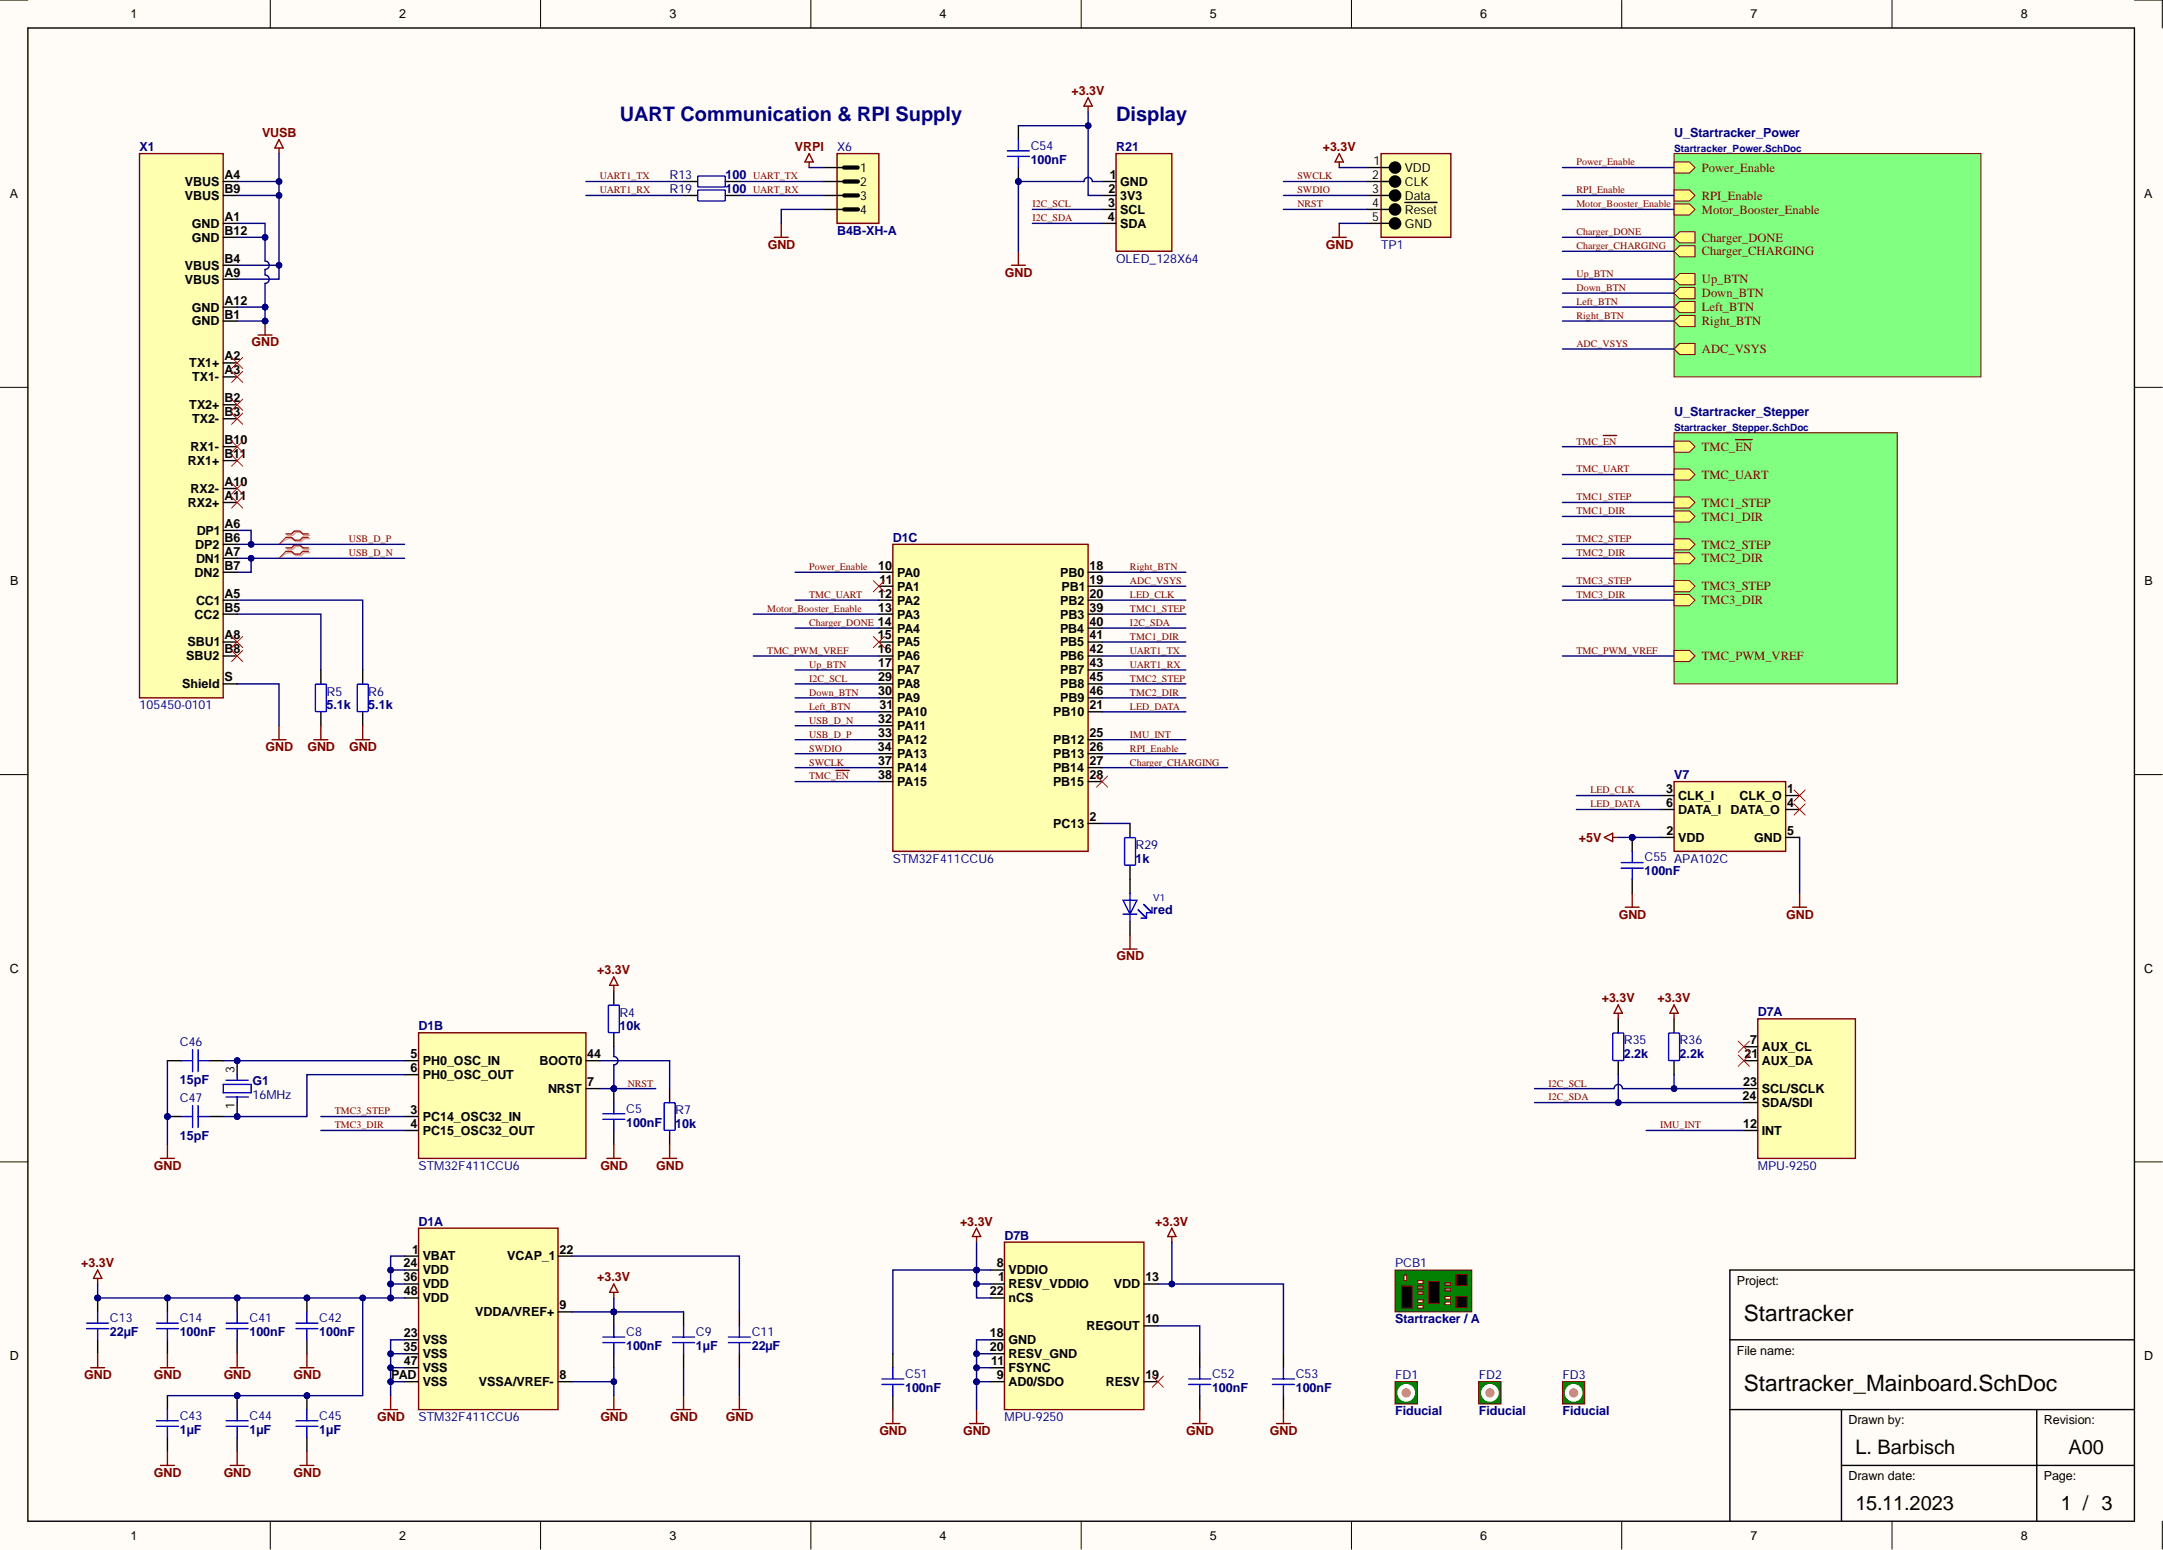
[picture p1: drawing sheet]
<svg xmlns="http://www.w3.org/2000/svg" width="393mm" height="282mm" viewBox="0 0 393 282" stroke-linecap="round" stroke-linejoin="round" font-family="sans-serif">
<defs><g id="words">
<g font-size="4.1">
<text x="317.1" y="240.3">Startracker</text>
<text x="317.1" y="253">Startracker_Mainboard.SchDoc</text>
</g>
<g font-size="3.6" fill="#000080">
<text x="112.7" y="22.1">UART Communication &amp; RPI Supply</text>
<text x="203" y="22.1">Display</text>
</g>
<g font-size="3.6">
<text x="337.4" y="264.5">L. Barbisch</text>
<text x="376.1" y="264.5">A00</text>
<text x="337.4" y="274.6">15.11.2023</text>
<text x="374.8" y="274.6">1 / 3</text>
</g>
<g font-size="2.3">
<text x="23.7" y="3.4">1</text>
<text x="72.6" y="3.4">2</text>
<text x="121.7" y="3.4">3</text>
<text x="170.9" y="3.4">4</text>
<text x="220" y="3.4">5</text>
<text x="269.2" y="3.4">6</text>
<text x="318.3" y="3.4">7</text>
<text x="367.5" y="3.4">8</text>
<text x="33.6" y="33.8">VBUS</text>
<text x="40.8" y="32.5">A4</text>
<text x="40.8" y="35.1">B9</text>
<text x="201.6" y="35.1">2</text>
<text x="201.8" y="32.5">1</text>
<text x="203.7" y="33.8">GND</text>
<text x="1.8" y="36">A</text>
<text x="33.6" y="36.3">VBUS</text>
<text x="34.9" y="41.4">GND</text>
<text x="40.8" y="40.2">A1</text>
<text x="201.5" y="40.2">4</text>
<text x="201.5" y="37.6">3</text>
<text x="203.7" y="36.3">3V3</text>
<text x="203.7" y="38.9">SCL</text>
<text x="203.7" y="41.4">SDA</text>
<text x="389.9" y="36">A</text>
<text x="34.9" y="44">GND</text>
<text x="40.8" y="42.7">B12</text>
<text x="40.8" y="47.8">B4</text>
<text x="33.6" y="51.6">VBUS</text>
<text x="33.6" y="49">VBUS</text>
<text x="40.8" y="50.3">A9</text>
<text x="34.9" y="56.7">GND</text>
<text x="34.9" y="59.2">GND</text>
<text x="40.8" y="55.4">A12</text>
<text x="40.8" y="57.9">B1</text>
<text x="40.8" y="65.5">A2</text>
<text x="34.4" y="66.8">TX1+</text>
<text x="34.9" y="69.3">TX1-</text>
<text x="40.8" y="68.1">A3</text>
<text x="34.4" y="74.4">TX2+</text>
<text x="34.9" y="77">TX2-</text>
<text x="40.8" y="73.1">B2</text>
<text x="40.8" y="75.7">B3</text>
<text x="34.7" y="82">RX1-</text>
<text x="40.8" y="80.8">B10</text>
<text x="40.8" y="83.3">B11</text>
<text x="34.2" y="84.6">RX1+</text>
<text x="34.7" y="89.6">RX2-</text>
<text x="40.8" y="88.4">A10</text>
<text x="34.2" y="92.2">RX2+</text>
<text x="40.8" y="96">A6</text>
<text x="40.8" y="90.9">A11</text>
<text x="35.5" y="99.8">DP2</text>
<text x="35.8" y="97.3">DP1</text>
<text x="40.8" y="101.1">A7</text>
<text x="40.8" y="98.5">B6</text>
<text x="1.9" y="106.4">B</text>
<text x="35.4" y="104.9">DN2</text>
<text x="35.6" y="102.3">DN1</text>
<text x="40.8" y="103.6">B7</text>
<text x="159.7" y="103.6">10</text>
<text x="160" y="106.1">11</text>
<text x="163.1" y="104.9">PA0</text>
<text x="163.1" y="107.4">PA1</text>
<text x="192.8" y="104.9">PB0</text>
<text x="193.1" y="107.4">PB1</text>
<text x="198.1" y="103.6">18</text>
<text x="198.1" y="106.1">19</text>
<text x="390" y="106.4">B</text>
<text x="35.4" y="112.5">CC2</text>
<text x="35.6" y="109.9">CC1</text>
<text x="40.8" y="108.7">A5</text>
<text x="40.8" y="111.2">B5</text>
<text x="159.6" y="113.8">14</text>
<text x="159.7" y="108.7">12</text>
<text x="159.7" y="111.2">13</text>
<text x="163.1" y="109.9">PA2</text>
<text x="163.1" y="112.5">PA3</text>
<text x="192.8" y="109.9">PB2</text>
<text x="192.8" y="112.5">PB3</text>
<text x="198.1" y="108.7">20</text>
<text x="198.1" y="111.2">39</text>
<text x="198.1" y="113.8">40</text>
<text x="34.1" y="117.6">SBU1</text>
<text x="40.8" y="116.3">A8</text>
<text x="40.8" y="118.8">B8</text>
<text x="159.7" y="116.3">15</text>
<text x="159.7" y="118.8">16</text>
<text x="163.1" y="115">PA4</text>
<text x="163.1" y="117.6">PA5</text>
<text x="192.8" y="115">PB4</text>
<text x="192.8" y="117.6">PB5</text>
<text x="198.1" y="116.3">41</text>
<text x="198.1" y="118.8">42</text>
<text x="33.1" y="125.2">Shield</text>
<text x="33.9" y="120.1">SBU2</text>
<text x="40.8" y="123.9">S</text>
<text x="159.7" y="121.4">17</text>
<text x="159.7" y="123.9">29</text>
<text x="163.1" y="120.1">PA6</text>
<text x="163.1" y="122.6">PA7</text>
<text x="163.1" y="125.2">PA8</text>
<text x="192.8" y="120.1">PB6</text>
<text x="192.8" y="122.6">PB7</text>
<text x="192.8" y="125.2">PB8</text>
<text x="198.1" y="121.4">43</text>
<text x="198.1" y="123.9">45</text>
<text x="159.7" y="126.4">30</text>
<text x="159.7" y="131.5">32</text>
<text x="160" y="129">31</text>
<text x="163.1" y="127.7">PA9</text>
<text x="163.1" y="130.2">PA10</text>
<text x="191.5" y="130.2">PB10</text>
<text x="192.8" y="127.7">PB9</text>
<text x="198.1" y="129">21</text>
<text x="198.1" y="126.4">46</text>
<text x="159.6" y="136.6">34</text>
<text x="159.7" y="134.1">33</text>
<text x="163.1" y="132.8">PA11</text>
<text x="163.1" y="135.3">PA12</text>
<text x="163.1" y="137.9">PA13</text>
<text x="191.5" y="135.3">PB12</text>
<text x="191.5" y="137.9">PB13</text>
<text x="198.1" y="134.1">25</text>
<text x="198.1" y="136.6">26</text>
<text x="159.7" y="139.1">37</text>
<text x="159.7" y="141.7">38</text>
<text x="163.1" y="140.4">PA14</text>
<text x="163.1" y="142.9">PA15</text>
<text x="191.5" y="140.4">PB14</text>
<text x="191.5" y="142.9">PB15</text>
<text x="198.1" y="139.1">27</text>
<text x="198.1" y="141.7">28</text>
<text x="198.1" y="149.3">2</text>
<text x="303" y="144.2">3</text>
<text x="303" y="146.7">6</text>
<text x="305.2" y="145.5">CLK_I</text>
<text x="305.2" y="148">DATA_I</text>
<text x="314.7" y="148">DATA_O</text>
<text x="316.4" y="145.5">CLK_O</text>
<text x="325" y="144.2">1</text>
<text x="325" y="146.7">4</text>
<text x="191.5" y="150.6">PC13</text>
<text x="303" y="151.8">2</text>
<text x="305.2" y="153.1">VDD</text>
<text x="319" y="153.1">GND</text>
<text x="325" y="151.8">5</text>
<text x="1.8" y="176.9">C</text>
<text x="389.9" y="176.9">C</text>
<text x="318.3" y="189.9">7</text>
<text x="320.4" y="191.2">AUX_CL</text>
<text x="74.7" y="192.4">5</text>
<text x="74.7" y="195">6</text>
<text x="76.9" y="193.7">PH0_OSC_IN</text>
<text x="76.9" y="196.2">PH0_OSC_OUT</text>
<text x="98.1" y="193.7">BOOT0</text>
<text x="106.8" y="197.5">7</text>
<text x="106.8" y="192.4">44</text>
<text x="317" y="197.5">23</text>
<text x="317.2" y="192.4">21</text>
<text x="320.4" y="193.7">AUX_DA</text>
<text x="74.7" y="202.6">3</text>
<text x="76.9" y="203.8">PC14_OSC32_IN</text>
<text x="99.7" y="198.8">NRST</text>
<text x="316.9" y="200">24</text>
<text x="320.4" y="198.8">SCL/SCLK</text>
<text x="320.4" y="201.3">SDA/SDI</text>
<text x="74.6" y="205.1">4</text>
<text x="76.9" y="206.4">PC15_OSC32_OUT</text>
<text x="317" y="205.1">12</text>
<text x="320.4" y="206.4">INT</text>
<text x="75" y="228">1</text>
<text x="101.7" y="228">22</text>
<text x="73.4" y="230.5">24</text>
<text x="73.4" y="233">36</text>
<text x="76.9" y="229.2">VBAT</text>
<text x="76.9" y="231.8">VDD</text>
<text x="92.3" y="229.2">VCAP_1</text>
<text x="181.3" y="230.5">8</text>
<text x="181.5" y="233">1</text>
<text x="183.4" y="231.8">VDDIO</text>
<text x="208.3" y="233">13</text>
<text x="315.8" y="233.7">Project:</text>
<text x="73.4" y="235.6">48</text>
<text x="76.9" y="234.3">VDD</text>
<text x="76.9" y="236.8">VDD</text>
<text x="86.4" y="239.4">VDDA/VREF+</text>
<text x="101.7" y="238.1">9</text>
<text x="180" y="235.6">22</text>
<text x="183.4" y="234.3">RESV_VDDIO</text>
<text x="183.4" y="236.8">nCS</text>
<text x="202.6" y="234.3">VDD</text>
<text x="73.4" y="245.7">35</text>
<text x="73.4" y="243.2">23</text>
<text x="76.9" y="244.5">VSS</text>
<text x="180" y="243.2">18</text>
<text x="180" y="245.7">20</text>
<text x="183.4" y="244.5">GND</text>
<text x="197.6" y="241.9">REGOUT</text>
<text x="208.3" y="240.6">10</text>
<text x="1.8" y="247.3">D</text>
<text x="71.2" y="250.8">PAD</text>
<text x="73.4" y="248.3">47</text>
<text x="76.9" y="247">VSS</text>
<text x="76.9" y="249.5">VSS</text>
<text x="101.7" y="250.8">8</text>
<text x="180.2" y="248.3">11</text>
<text x="181.3" y="250.8">9</text>
<text x="183.4" y="249.5">FSYNC</text>
<text x="183.4" y="247">RESV_GND</text>
<text x="208.3" y="250.8">19</text>
<text x="315.8" y="246.4">File name:</text>
<text x="389.9" y="247.3">D</text>
<text x="76.9" y="252.1">VSS</text>
<text x="87.1" y="252.1">VSSA/VREF-</text>
<text x="183.4" y="252.1">AD0/SDO</text>
<text x="201.1" y="252.1">RESV</text>
<text x="336.1" y="259">Drawn by:</text>
<text x="371.7" y="259">Revision:</text>
<text x="336.1" y="269.2">Drawn date:</text>
<text x="371.7" y="269.2">Page:</text>
<text x="23.7" y="280">1</text>
<text x="72.6" y="280">2</text>
<text x="121.7" y="280">3</text>
<text x="170.9" y="280">4</text>
<text x="220" y="280">5</text>
<text x="269.2" y="280">6</text>
<text x="318.3" y="280">7</text>
<text x="367.5" y="280">8</text>
</g>
<g font-size="2.3" fill="#800000">
<text x="194.9" y="17.3">+3.3V</text>
<text x="47.7" y="24.9">VUSB</text>
<text x="144.6" y="27.5">VRPI</text>
<text x="240.5" y="27.5">+3.3V</text>
<text x="309.5" y="31.2">Power_Enable</text>
<text x="309.5" y="38.8">Motor_Booster_Enable</text>
<text x="309.5" y="36.3">RPI_Enable</text>
<text x="139.6" y="45.2">GND</text>
<text x="241.1" y="45.2">GND</text>
<text x="309.5" y="46.5">Charger_CHARGING</text>
<text x="309.5" y="43.9">Charger_DONE</text>
<text x="182.7" y="50.3">GND</text>
<text x="309.5" y="51.5">Up_BTN</text>
<text x="309.5" y="56.6">Left_BTN</text>
<text x="309.5" y="59.1">Right_BTN</text>
<text x="309.5" y="54.1">Down_BTN</text>
<text x="45.7" y="63">GND</text>
<text x="309.5" y="64.2">ADC_VSYS</text>
<text x="309.5" y="82">TMC_EN</text>
<text x="309.5" y="87.1">TMC_UART</text>
<text x="309.5" y="92.1">TMC1_STEP</text>
<text x="309.5" y="94.7">TMC1_DIR</text>
<text x="309.5" y="99.8">TMC2_STEP</text>
<text x="309.5" y="102.3">TMC2_DIR</text>
<text x="309.5" y="107.4">TMC3_STEP</text>
<text x="309.5" y="109.9">TMC3_DIR</text>
<text x="309.5" y="120.1">TMC_PWM_VREF</text>
<text x="48.3" y="136.6">GND</text>
<text x="55.9" y="136.6">GND</text>
<text x="63.5" y="136.6">GND</text>
<text x="287.1" y="153.1">+5V</text>
<text x="294.4" y="167">GND</text>
<text x="324.8" y="167">GND</text>
<text x="108.6" y="177.2">+3.3V</text>
<text x="203" y="174.7">GND</text>
<text x="291.3" y="182.3">+3.3V</text>
<text x="301.4" y="182.3">+3.3V</text>
<text x="28" y="212.7">GND</text>
<text x="109.2" y="212.7">GND</text>
<text x="119.3" y="212.7">GND</text>
<text x="174.6" y="222.9">+3.3V</text>
<text x="210.1" y="222.9">+3.3V</text>
<text x="14.8" y="230.5">+3.3V</text>
<text x="108.6" y="233">+3.3V</text>
<text x="15.3" y="250.8">GND</text>
<text x="28" y="250.8">GND</text>
<text x="40.7" y="250.8">GND</text>
<text x="53.4" y="250.8">GND</text>
<text x="68.6" y="258.4">GND</text>
<text x="109.2" y="258.4">GND</text>
<text x="121.9" y="258.4">GND</text>
<text x="132" y="258.4">GND</text>
<text x="159.9" y="260.9">GND</text>
<text x="175.1" y="260.9">GND</text>
<text x="215.7" y="260.9">GND</text>
<text x="230.9" y="260.9">GND</text>
<text x="28" y="268.6">GND</text>
<text x="40.7" y="268.6">GND</text>
<text x="53.4" y="268.6">GND</text>
</g>
<g font-size="2.3" fill="#000080">
<text x="25.4" y="27.5">X1</text>
<text x="187.4" y="29.8">100nF</text>
<text x="203" y="27.5">R21</text>
<text x="304.4" y="24.9">U_Startracker_Power</text>
<text x="131.9" y="32.5">100</text>
<text x="131.9" y="35.1">100</text>
<text x="152.2" y="42.7">B4B-XH-A</text>
<text x="304.4" y="75.7">U_Startracker_Stepper</text>
<text x="162.4" y="98.5">D1C</text>
<text x="59.4" y="129">5.1k</text>
<text x="67" y="129">5.1k</text>
<text x="304.4" y="141.7">V7</text>
<text x="206.5" y="156.9">1k</text>
<text x="299.1" y="159.2">100nF</text>
<text x="209.7" y="166.3">red</text>
<text x="319.7" y="184.8">D7A</text>
<text x="76.1" y="187.3">D1B</text>
<text x="112.6" y="187.4">10k</text>
<text x="32.7" y="197.2">15pF</text>
<text x="45.9" y="197.2">G1</text>
<text x="295.3" y="192.5">2.2k</text>
<text x="305.4" y="192.5">2.2k</text>
<text x="32.7" y="207.4">15pF</text>
<text x="113.9" y="204.9">100nF</text>
<text x="122.8" y="205.2">10k</text>
<text x="76.1" y="222.9">D1A</text>
<text x="182.7" y="225.4">D7B</text>
<text x="20" y="242.9">22µF</text>
<text x="32.7" y="242.9">100nF</text>
<text x="45.4" y="242.9">100nF</text>
<text x="58.1" y="242.9">100nF</text>
<text x="113.9" y="245.5">100nF</text>
<text x="126.6" y="245.5">1µF</text>
<text x="136.7" y="245.5">22µF</text>
<text x="253.7" y="240.6">Startracker / A</text>
<text x="164.6" y="253.1">100nF</text>
<text x="220.4" y="253.1">100nF</text>
<text x="235.6" y="253.1">100nF</text>
<text x="253.7" y="257.4">Fiducial</text>
<text x="268.9" y="257.4">Fiducial</text>
<text x="284.1" y="257.4">Fiducial</text>
<text x="32.7" y="260.7">1µF</text>
<text x="45.4" y="260.7">1µF</text>
<text x="58.1" y="260.7">1µF</text>
</g>
<g font-size="2.2" fill="#000080">
<text x="152.2" y="27.5">X6</text>
<text x="187.4" y="27.2">C54</text>
<text x="121.8" y="32.5">R13</text>
<text x="121.8" y="35.1">R19</text>
<text x="203" y="47.8">OLED_128X64</text>
<text x="251.2" y="45.2">TP1</text>
<text x="25.4" y="129">105450-0101</text>
<text x="59.4" y="126.5">R5</text>
<text x="67" y="126.5">R6</text>
<text x="206.5" y="154.4">R29</text>
<text x="162.4" y="156.9">STM32F411CCU6</text>
<text x="299.1" y="156.6">C55 APA102C</text>
<text x="112.6" y="184.9">R4</text>
<text x="32.7" y="190.2">C46</text>
<text x="295.3" y="189.9">R35</text>
<text x="305.4" y="189.9">R36</text>
<text x="32.7" y="200.3">C47</text>
<text x="45.9" y="199.8">16MHz</text>
<text x="113.9" y="202.3">C5</text>
<text x="122.8" y="202.6">R7</text>
<text x="76.1" y="212.7">STM32F411CCU6</text>
<text x="319.7" y="212.7">MPU-9250</text>
<text x="253.7" y="230.5">PCB1</text>
<text x="20" y="240.4">C13</text>
<text x="32.7" y="240.4">C14</text>
<text x="45.4" y="240.4">C41</text>
<text x="58.1" y="240.4">C42</text>
<text x="113.9" y="242.9">C8</text>
<text x="126.6" y="242.9">C9</text>
<text x="136.7" y="242.9">C11</text>
<text x="164.6" y="250.5">C51</text>
<text x="220.4" y="250.5">C52</text>
<text x="235.6" y="250.5">C53</text>
<text x="253.7" y="250.8">FD1</text>
<text x="268.9" y="250.8">FD2</text>
<text x="284.1" y="250.8">FD3</text>
<text x="32.7" y="258.2">C43</text>
<text x="45.4" y="258.2">C44</text>
<text x="58.1" y="258.2">C45</text>
<text x="76.1" y="258.4">STM32F411CCU6</text>
<text x="182.7" y="258.4">MPU-9250</text>
</g>
<g font-size="2.2">
<text x="156.4" y="31.3">1</text>
<text x="156.4" y="33.8">2</text>
<text x="249.5" y="35.1">3</text>
<text x="249.5" y="32.5">2</text>
<text x="249.8" y="30">1</text>
<text x="255.5" y="33.8">CLK</text>
<text x="255.5" y="31.3">VDD</text>
<text x="156.4" y="36.3">3</text>
<text x="156.4" y="38.9">4</text>
<text x="249.5" y="40.2">5</text>
<text x="249.5" y="37.6">4</text>
<text x="255.5" y="41.4">GND</text>
<text x="255.5" y="38.9">Reset</text>
<text x="255.5" y="36.3">Data</text>
<text x="42.7" y="195.2" transform="rotate(-90 42.7 195.2)">3</text>
<text x="42.7" y="201.6" transform="rotate(-90 42.7 201.6)">1</text>
</g>
<g font-size="1.8" fill="#000080">
<text x="304.4" y="27.6">Startracker_Power.SchDoc</text>
<text x="304.4" y="78.3">Startracker_Stepper.SchDoc</text>
<text x="209.7" y="163.8">V1</text>
</g>
<g font-size="1.8" fill="#800000">
<text x="109.1" y="32.6">UART1_TX</text>
<text x="109.1" y="35.2">UART1_RX</text>
<text x="137" y="32.6">UART_TX</text>
<text x="137" y="35.2">UART_RX</text>
<text x="235.9" y="32.6">SWCLK</text>
<text x="235.9" y="35.2">SWDIO</text>
<text x="286.7" y="30.1">Power_Enable</text>
<text x="286.7" y="35.2">RPI_Enable</text>
<text x="187.7" y="40.2">I2C_SDA</text>
<text x="187.7" y="37.7">I2C_SCL</text>
<text x="235.9" y="37.7">NRST</text>
<text x="286.7" y="37.7">Motor_Booster_Enable</text>
<text x="286.7" y="42.8">Charger_DONE</text>
<text x="286.7" y="45.3">Charger_CHARGING</text>
<text x="286.7" y="50.4">Up_BTN</text>
<text x="286.7" y="52.9">Down_BTN</text>
<text x="286.7" y="58">Right_BTN</text>
<text x="286.7" y="55.5">Left_BTN</text>
<text x="286.7" y="63.1">ADC_VSYS</text>
<text x="286.7" y="80.8">TMC_EN</text>
<text x="286.7" y="85.9">TMC_UART</text>
<text x="286.7" y="91">TMC1_STEP</text>
<text x="286.7" y="93.5">TMC1_DIR</text>
<text x="63.4" y="98.6">USB_D_P</text>
<text x="63.4" y="101.1">USB_D_N</text>
<text x="286.7" y="98.6">TMC2_STEP</text>
<text x="286.7" y="101.1">TMC2_DIR</text>
<text x="147.1" y="103.7">Power_Enable</text>
<text x="205.5" y="103.7">Right_BTN</text>
<text x="205.5" y="106.2">ADC_VSYS</text>
<text x="286.7" y="106.2">TMC3_STEP</text>
<text x="139.5" y="111.3">Motor_Booster_Enable</text>
<text x="147.1" y="108.8">TMC_UART</text>
<text x="147.1" y="113.8">Charger_DONE</text>
<text x="205.5" y="113.8">I2C_SDA</text>
<text x="205.5" y="111.3">TMC1_STEP</text>
<text x="205.5" y="108.8">LED_CLK</text>
<text x="286.7" y="108.8">TMC3_DIR</text>
<text x="139.5" y="118.9">TMC_PWM_VREF</text>
<text x="205.5" y="118.9">UART1_TX</text>
<text x="205.5" y="116.4">TMC1_DIR</text>
<text x="286.7" y="118.9">TMC_PWM_VREF</text>
<text x="147.1" y="124">I2C_SCL</text>
<text x="147.1" y="121.5">Up_BTN</text>
<text x="205.5" y="121.5">UART1_RX</text>
<text x="205.5" y="124">TMC2_STEP</text>
<text x="147.1" y="131.6">USB_D_N</text>
<text x="147.1" y="126.5">Down_BTN</text>
<text x="147.1" y="129.1">Left_BTN</text>
<text x="205.5" y="126.5">TMC2_DIR</text>
<text x="205.5" y="129.1">LED_DATA</text>
<text x="147.1" y="134.1">USB_D_P</text>
<text x="147.1" y="136.7">SWDIO</text>
<text x="205.5" y="136.7">RPI_Enable</text>
<text x="205.5" y="134.1">IMU_INT</text>
<text x="147.1" y="139.2">SWCLK</text>
<text x="147.1" y="141.8">TMC_EN</text>
<text x="205.5" y="139.2">Charger_CHARGING</text>
<text x="289.2" y="144.3">LED_CLK</text>
<text x="289.2" y="146.8">LED_DATA</text>
<text x="114.2" y="197.6">NRST</text>
<text x="281.6" y="197.6">I2C_SCL</text>
<text x="60.9" y="202.7">TMC3_STEP</text>
<text x="281.6" y="200.1">I2C_SDA</text>
<text x="60.9" y="205.2">TMC3_DIR</text>
<text x="301.9" y="205.2">IMU_INT</text>
</g>
</g></defs>
<g fill="#fffcf8">
<path d="M0 0h393.2v281.7h-393.2z" fill-rule="evenodd"/>
<path d="M5.1 5.1h383.1v271.5h-383.1z" fill-rule="evenodd"/>
</g>
<g fill="none" stroke="#000" stroke-width=".18">
<path d="M0 0h5.1M49.2 0v5.1M98.3 0v5.1M147.5 0v5.1M196.6 0v5.1M245.8 0v5.1M294.9 0v5.1M344.1 0v5.1M388.2 0h5v5.1M0 70.4h5.1M388.2 70.4h5M0 140.9h5.1"/>
<path d="M388.2 140.9h5M0 211.3h5.1M388.2 211.3h5M49.2 276.6v5.1M98.3 276.6v5.1M147.5 276.6v5.1M196.6 276.6v5.1M245.8 276.6v5.1M294.9 276.6v5.1M344.1 276.6v5.1M393.2 276.6v5.1"/>
</g>
<path d="M5.1 5.1h383.1v271.5h-383.1zM388.2 231h-73.6v45.6M314.6 243.6h73.6M314.6 256.3h73.6M334.9 256.3v20.3M370.4 256.3v20.3M334.9 266.5h53.3" fill="none" stroke="#000" stroke-width=".25"/>
<path d="M76.1 223.3h25.4v33h-25.4z" fill-rule="evenodd" fill="#ffffb0"/>
<path d="M76.1 223.3h25.4v33h-25.4z" fill="none" stroke="#800000" stroke-width=".25"/>
<path d="M73.6 228.4h2.5M73.6 231h2.5M73.6 233.5h2.5M73.6 236h2.5M101.5 228.4h2.5M101.5 238.6h2.5M73.6 251.3h2.5M73.6 243.6h2.5M73.6 246.2h2.5M73.6 248.7h2.5M101.5 251.3h2.5" fill="none" stroke="#000" stroke-width=".25"/>
<path d="M76.1 187.8h30.5v22.9h-30.5z" fill-rule="evenodd" fill="#ffffb0"/>
<path d="M76.1 187.8h30.5v22.9h-30.5z" fill="none" stroke="#800000" stroke-width=".25"/>
<path d="M73.6 192.9h2.5M73.6 195.4h2.5M106.6 192.9h2.5M106.6 198h2.5M73.6 203h2.5M73.6 205.6h2.5" fill="none" stroke="#000" stroke-width=".25"/>
<path d="M162.4 99h35.5v55.8h-35.5z" fill-rule="evenodd" fill="#ffffb0"/>
<path d="M162.4 99h35.5v55.8h-35.5zM17.8 231l.7 1.5h-1.5zM17.8 232.5v1" fill="none" stroke="#800000" stroke-width=".25"/>
<g fill="none" stroke="#000" stroke-width=".25">
<path d="M159.8 104.1h2.6M159.8 106.6h2.6M159.8 109.1h2.6M159.8 111.7h2.6M159.8 114.2h2.6M159.8 116.8h2.6M159.8 119.3h2.6M197.9 104.1h2.5M197.9 106.6h2.5M197.9 109.1h2.5M197.9 111.7h2.5M197.9 114.2h2.5"/>
<path d="M197.9 116.8h2.5M197.9 119.3h2.5M159.8 121.8h2.6M159.8 129.4h2.6M159.8 134.5h2.6M159.8 137.1h2.6M159.8 139.6h2.6M159.8 124.4h2.6M159.8 126.9h2.6M159.8 132h2.6M197.9 121.8h2.5M197.9 129.4h2.5"/>
<path d="M197.9 134.5h2.5M197.9 137.1h2.5M197.9 139.6h2.5M197.9 124.4h2.5M197.9 126.9h2.5M159.8 142.1h2.6M197.9 149.7h2.5M197.9 142.1h2.5M134.5 238.6v2.5M134.5 246.2v2.5"/>
</g>
<path d="M132.5 243.1h4M132.5 244.2h4M134.5 241.1v2M134.5 244.2v2" fill="none" stroke="#00f" stroke-width=".25"/>
<circle cx="111.6" cy="198" r=".51" fill="#000080"/>
<circle cx="111.6" cy="198" r=".51" fill="none" stroke="#000080" stroke-width=".18"/>
<path d="M111.6 198v2.5" fill="none" stroke="#000" stroke-width=".25"/>
<circle cx="111.6" cy="198" r=".51" fill="#000080"/>
<circle cx="111.6" cy="198" r=".51" fill="none" stroke="#000080" stroke-width=".18"/>
<path d="M111.6 180.2v2.5M111.6 187.8v2.6M121.8 198v2.5M111.6 205.6v2.5M121.8 205.6v2.5" fill="none" stroke="#000" stroke-width=".25"/>
<path d="M110.7 182.8h1.8l.1 .1v4.7l-.1 .2h-1.7l-.2-.2zM109.6 203.5h4M109.6 202.5h4M111.6 200.5v2M111.6 203.5v2.1M120.8 200.6l1.8-.1 .2 .2v4.7l-.2 .1h-1.7l-.1-.1z" fill="none" stroke="#00f" stroke-width=".25"/>
<path d="M111.6 177.7l.8 1.5h-1.5zM111.6 179.2v1M110.4 210.7h2.5M111.6 208.1v2.6M120.5 210.7h2.5M121.8 208.1v2.6M69.8 256.3h2.5M71 253.8v2.5" fill="none" stroke="#800000" stroke-width=".25"/>
<circle cx="111.6" cy="238.6" r=".51" fill="#000080"/>
<circle cx="111.6" cy="238.6" r=".51" fill="none" stroke="#000080" stroke-width=".18"/>
<path d="M111.6 238.6v2.5" fill="none" stroke="#000" stroke-width=".25"/>
<circle cx="111.6" cy="238.6" r=".51" fill="#000080"/>
<circle cx="111.6" cy="238.6" r=".51" fill="none" stroke="#000080" stroke-width=".18"/>
<path d="M124.3 238.6v2.5M111.6 246.2v2.5M124.3 246.2v2.5" fill="none" stroke="#000" stroke-width=".25"/>
<path d="M109.6 244.2h4M109.6 243.1h4M111.6 241.1v2M111.6 244.2v2M122.3 244.2h4M122.3 243.1h4M124.3 241.1v2M124.3 244.2v2" fill="none" stroke="#00f" stroke-width=".25"/>
<path d="M111.6 235v1M111.6 233.5l.8 1.5h-1.5zM110.4 256.3h2.5M111.6 253.8v2.5M123 256.3h2.6M124.3 253.8v2.5M133.2 256.3h2.5M134.5 253.8v2.5" fill="none" stroke="#800000" stroke-width=".25"/>
<circle cx="17.8" cy="236" r=".51" fill="#000080"/>
<circle cx="17.8" cy="236" r=".51" fill="none" stroke="#000080" stroke-width=".18"/>
<path d="M17.8 236v2.6M17.8 243.6v2.6" fill="none" stroke="#000" stroke-width=".25"/>
<circle cx="17.8" cy="236" r=".51" fill="#000080"/>
<circle cx="17.8" cy="236" r=".51" fill="none" stroke="#000080" stroke-width=".18"/>
<path d="M17.8 238.6v2M15.8 240.6h4M15.8 241.6h4M17.8 241.6v2" fill="none" stroke="#00f" stroke-width=".25"/>
<circle cx="30.4" cy="236" r=".51" fill="#000080"/>
<circle cx="30.4" cy="236" r=".51" fill="none" stroke="#000080" stroke-width=".18"/>
<path d="M30.4 236v2.6" fill="none" stroke="#000" stroke-width=".25"/>
<circle cx="30.4" cy="236" r=".51" fill="#000080"/>
<circle cx="30.4" cy="236" r=".51" fill="none" stroke="#000080" stroke-width=".18"/>
<path d="M30.4 243.6v2.6" fill="none" stroke="#000" stroke-width=".25"/>
<path d="M30.4 238.6v2M28.4 241.6h4M28.4 240.6h4M30.4 241.6v2" fill="none" stroke="#00f" stroke-width=".25"/>
<circle cx="43.1" cy="236" r=".51" fill="#000080"/>
<circle cx="43.1" cy="236" r=".51" fill="none" stroke="#000080" stroke-width=".18"/>
<path d="M43.1 236v2.6" fill="none" stroke="#000" stroke-width=".25"/>
<circle cx="43.1" cy="236" r=".51" fill="#000080"/>
<circle cx="43.1" cy="236" r=".51" fill="none" stroke="#000080" stroke-width=".18"/>
<path d="M43.1 243.6v2.6" fill="none" stroke="#000" stroke-width=".25"/>
<path d="M43.1 238.6v2M41.1 241.6h4M41.1 240.6h4M43.1 241.6v2" fill="none" stroke="#00f" stroke-width=".25"/>
<circle cx="55.8" cy="236" r=".51" fill="#000080"/>
<circle cx="55.8" cy="236" r=".51" fill="none" stroke="#000080" stroke-width=".18"/>
<path d="M55.8 236v2.6" fill="none" stroke="#000" stroke-width=".25"/>
<circle cx="55.8" cy="236" r=".51" fill="#000080"/>
<circle cx="55.8" cy="236" r=".51" fill="none" stroke="#000080" stroke-width=".18"/>
<path d="M30.4 253.8v2.5M55.8 243.6v2.6M30.4 261.4v2.5" fill="none" stroke="#000" stroke-width=".25"/>
<path d="M55.8 238.6v2M28.4 258.4h4M28.4 259.4h4M30.4 256.3v2.1M30.4 259.4v2M53.8 241.6h4M53.8 240.6h4M55.8 241.6v2" fill="none" stroke="#00f" stroke-width=".25"/>
<path d="M16.5 248.7h2.5M17.8 246.2v2.5M29.2 248.7h2.5M30.4 246.2v2.5M41.9 248.7h2.5M43.1 246.2v2.5M54.5 248.7h2.6M55.8 246.2v2.5" fill="none" stroke="#800000" stroke-width=".25"/>
<circle cx="43.1" cy="253.8" r=".51" fill="#000080"/>
<circle cx="43.1" cy="253.8" r=".51" fill="none" stroke="#000080" stroke-width=".18"/>
<path d="M43.1 253.8v2.5M43.1 261.4v2.5" fill="none" stroke="#000" stroke-width=".25"/>
<circle cx="43.1" cy="253.8" r=".51" fill="#000080"/>
<circle cx="43.1" cy="253.8" r=".51" fill="none" stroke="#000080" stroke-width=".18"/>
<path d="M41.1 258.4h4M41.1 259.4h4M43.1 256.3v2.1M43.1 259.4v2" fill="none" stroke="#00f" stroke-width=".25"/>
<circle cx="55.8" cy="253.8" r=".51" fill="#000080"/>
<circle cx="55.8" cy="253.8" r=".51" fill="none" stroke="#000080" stroke-width=".18"/>
<path d="M55.8 253.8v2.5M55.8 261.4v2.5" fill="none" stroke="#000" stroke-width=".25"/>
<circle cx="55.8" cy="253.8" r=".51" fill="#000080"/>
<circle cx="55.8" cy="253.8" r=".51" fill="none" stroke="#000080" stroke-width=".18"/>
<path d="M53.8 258.4h4M53.8 259.4h4M55.8 256.3v2.1M55.8 259.4v2" fill="none" stroke="#00f" stroke-width=".25"/>
<path d="M29.2 266.5h2.5M30.4 263.9v2.6M41.9 266.5h2.5M43.1 263.9v2.6M54.5 266.5h2.6M55.8 263.9v2.6" fill="none" stroke="#800000" stroke-width=".25"/>
<circle cx="43.1" cy="203" r=".51" fill="#000080"/>
<circle cx="43.1" cy="203" r=".51" fill="none" stroke="#000080" stroke-width=".18"/>
<circle cx="43.1" cy="192.9" r=".51" fill="#000080"/>
<circle cx="43.1" cy="192.9" r=".51" fill="none" stroke="#000080" stroke-width=".18"/>
<path d="M43.1 200.5v2.5" fill="none" stroke="#000" stroke-width=".25"/>
<circle cx="43.1" cy="203" r=".51" fill="#000080"/>
<circle cx="43.1" cy="203" r=".51" fill="none" stroke="#000080" stroke-width=".18"/>
<path d="M43.1 192.9v2.5" fill="none" stroke="#000" stroke-width=".25"/>
<circle cx="43.1" cy="192.9" r=".51" fill="#000080"/>
<circle cx="43.1" cy="192.9" r=".51" fill="none" stroke="#000080" stroke-width=".18"/>
<path d="M33 192.9h2M35 190.9v4M36 190.9v4M36 192.9h2.1M40.6 197.2h5.1v1.5h-5.1zM41.1 199.5h4.1M41.1 196.4h4.1M43.1 195.4v1.1M43.1 199.5v1" fill="none" stroke="#00f" stroke-width=".25"/>
<path d="M30.4 192.9h2.6M38.1 192.9h2.5" fill="none" stroke="#000" stroke-width=".25"/>
<circle cx="30.4" cy="203" r=".51" fill="#000080"/>
<circle cx="30.4" cy="203" r=".51" fill="none" stroke="#000080" stroke-width=".18"/>
<path d="M30.4 203h2.6M38.1 203h2.5" fill="none" stroke="#000" stroke-width=".25"/>
<circle cx="30.4" cy="203" r=".51" fill="#000080"/>
<circle cx="30.4" cy="203" r=".51" fill="none" stroke="#000080" stroke-width=".18"/>
<path d="M33 203h2M35 201v4M36 201v4M36 203h2.1" fill="none" stroke="#00f" stroke-width=".25"/>
<path d="M197.9 17.8l.7 1.5h-1.5zM197.9 19.3v1M183.9 48.2h2.6M185.2 45.7v2.5M29.2 210.7h2.5M30.4 208.1v2.6" fill="none" stroke="#800000" stroke-width=".25"/>
<path d="M304.4 27.9h55.8v40.6h-55.8z" fill-rule="evenodd" fill="#80ff80"/>
<path d="M304.4 27.9h55.8v40.6h-55.8z" fill="none" stroke="#800000" stroke-width=".18"/>
<path d="M304.4 37.1h2.8l1 1-1 1h-2.8z" fill-rule="evenodd" fill="#ffff80"/>
<path d="M304.4 37.1h2.8l1 1-1 1h-2.8z" fill="none" stroke="#800000" stroke-width=".18"/>
<path d="M304.4 29.5h2.8l1 1-1 1h-2.8z" fill-rule="evenodd" fill="#ffff80"/>
<path d="M304.4 29.5h2.8l1 1-1 1h-2.8z" fill="none" stroke="#800000" stroke-width=".18"/>
<path d="M304.4 34.5h2.8l1 1-1 1.1h-2.8z" fill-rule="evenodd" fill="#ffff80"/>
<path d="M304.4 34.5h2.8l1 1-1 1.1h-2.8z" fill="none" stroke="#800000" stroke-width=".18"/>
<path d="M305.4 44.7h2.8v2h-2.8l-1-1z" fill-rule="evenodd" fill="#ffff80"/>
<path d="M305.4 44.7h2.8v2h-2.8l-1-1z" fill="none" stroke="#800000" stroke-width=".18"/>
<path d="M305.4 42.1h2.8v2.1h-2.8l-1-1z" fill-rule="evenodd" fill="#ffff80"/>
<path d="M305.4 42.1h2.8v2.1h-2.8l-1-1z" fill="none" stroke="#800000" stroke-width=".18"/>
<path d="M305.4 49.8h2.8v2h-2.8l-1-1z" fill-rule="evenodd" fill="#ffff80"/>
<path d="M305.4 49.8h2.8v2h-2.8l-1-1z" fill="none" stroke="#800000" stroke-width=".18"/>
<path d="M305.4 54.8h2.8v2.1h-2.8l-1-1.1z" fill-rule="evenodd" fill="#ffff80"/>
<path d="M305.4 54.8h2.8v2.1h-2.8l-1-1.1z" fill="none" stroke="#800000" stroke-width=".18"/>
<path d="M305.4 57.4h2.8v2h-2.8l-1-1z" fill-rule="evenodd" fill="#ffff80"/>
<path d="M305.4 57.4h2.8v2h-2.8l-1-1z" fill="none" stroke="#800000" stroke-width=".18"/>
<path d="M305.4 62.4h2.8v2.1h-2.8l-1-1z" fill-rule="evenodd" fill="#ffff80"/>
<path d="M305.4 62.4h2.8v2.1h-2.8l-1-1z" fill="none" stroke="#800000" stroke-width=".18"/>
<path d="M305.4 52.3h2.8v2h-2.8l-1-1z" fill-rule="evenodd" fill="#ffff80"/>
<path d="M305.4 52.3h2.8v2h-2.8l-1-1z" fill="none" stroke="#800000" stroke-width=".18"/>
<path d="M304.4 78.7h40.6v45.7h-40.6z" fill-rule="evenodd" fill="#80ff80"/>
<path d="M304.4 78.7h40.6v45.7h-40.6z" fill="none" stroke="#800000" stroke-width=".18"/>
<path d="M304.4 80.2h2.8l1 1-1 1h-2.8z" fill-rule="evenodd" fill="#ffff80"/>
<path d="M304.4 80.2h2.8l1 1-1 1h-2.8z" fill="none" stroke="#800000" stroke-width=".18"/>
<path d="M315.6 80h3" fill="none" stroke="#800000" stroke-width=".25"/>
<path d="M304.4 90.4h2.8l1 1-1 1h-2.8z" fill-rule="evenodd" fill="#ffff80"/>
<path d="M304.4 90.4h2.8l1 1-1 1h-2.8z" fill="none" stroke="#800000" stroke-width=".18"/>
<path d="M304.4 92.9h2.8l1 1-1 1h-2.8z" fill-rule="evenodd" fill="#ffff80"/>
<path d="M304.4 92.9h2.8l1 1-1 1h-2.8z" fill="none" stroke="#800000" stroke-width=".18"/>
<path d="M304.4 98h2.8l1 1-1 1h-2.8z" fill-rule="evenodd" fill="#ffff80"/>
<path d="M304.4 98h2.8l1 1-1 1h-2.8z" fill="none" stroke="#800000" stroke-width=".18"/>
<path d="M304.4 100.5h2.8l1 1-1 1h-2.8z" fill-rule="evenodd" fill="#ffff80"/>
<path d="M304.4 100.5h2.8l1 1-1 1h-2.8z" fill="none" stroke="#800000" stroke-width=".18"/>
<path d="M304.4 105.6h2.8l1 1-1 1h-2.8z" fill-rule="evenodd" fill="#ffff80"/>
<path d="M304.4 105.6h2.8l1 1-1 1h-2.8z" fill="none" stroke="#800000" stroke-width=".18"/>
<path d="M304.4 108.1h2.8l1 1-1 1.1h-2.8z" fill-rule="evenodd" fill="#ffff80"/>
<path d="M304.4 108.1h2.8l1 1-1 1.1h-2.8z" fill="none" stroke="#800000" stroke-width=".18"/>
<path d="M304.4 118.3h2.8l1 1-1 1h-2.8z" fill-rule="evenodd" fill="#ffff80"/>
<path d="M304.4 118.3h2.8l1 1-1 1h-2.8z" fill="none" stroke="#800000" stroke-width=".18"/>
<path d="M304.4 85.3h2.8l1 1-1 1h-2.8z" fill-rule="evenodd" fill="#ffff80"/>
<path d="M304.4 85.3h2.8l1 1-1 1h-2.8z" fill="none" stroke="#800000" stroke-width=".18"/>
<path d="M25.4 27.9h15.2v99h-15.2z" fill-rule="evenodd" fill="#ffffb0"/>
<path d="M25.4 27.9h15.2v99h-15.2zM48.2 58.4v2.5M46.9 60.9h2.6" fill="none" stroke="#800000" stroke-width=".25"/>
<g fill="none" stroke="#000" stroke-width=".25">
<path d="M40.6 33h2.5M40.6 35.5h2.5M40.6 40.6h2.5M40.6 50.8h2.5M40.6 55.8h2.5M40.6 43.2h2.5M40.6 58.4h2.5M40.6 48.2h2.5M40.6 66h2.5M40.6 68.5h2.5M40.6 73.6h2.5M40.6 76.2h2.5"/>
<path d="M40.6 96.5h2.5M40.6 99h2.5M40.6 88.8h2.5M40.6 91.4h2.5M40.6 81.2h2.5M40.6 83.8h2.5M40.6 109.1h2.5M40.6 101.5h2.5M40.6 116.8h2.5M40.6 111.7h2.5M40.6 104.1h2.5M40.6 119.3h2.5"/>
<path d="M40.6 124.4h2.5"/>
</g>
<circle cx="48.2" cy="58.4" r=".51" fill="#000080"/>
<circle cx="48.2" cy="58.4" r=".51" fill="none" stroke="#000080" stroke-width=".18"/>
<path d="M50.7 26.9v1M50.7 25.4l.8 1.5h-1.5zM147.1 27.9l.8 1.6h-1.5zM147.1 29.5v1M140.8 43.2h2.5M142.1 40.6v2.6M49.5 134.5h2.5M50.7 132v2.5M57.1 134.5h2.5M58.3 132v2.5M64.7 134.5h2.5M66 132v2.5" fill="none" stroke="#800000" stroke-width=".25"/>
<path d="M124.3 33h2.5M124.3 35.5h2.5M131.9 33h2.6M131.9 35.5h2.6M58.3 121.8v2.6M58.3 129.4v2.6M66 121.8v2.6M66 129.4v2.6" fill="none" stroke="#000" stroke-width=".25"/>
<path d="M126.9 32.1l4.8-.1 .2 .2v1.7l-.2 .1h-4.7l-.1-.1zM126.9 34.6l4.8-.1 .2 .2v1.7l-.2 .1h-4.7l-.1-.1zM57.4 124.5l1.8-.1 .1 .2v4.7l-.1 .1h-1.7l-.1-.1zM65 124.5l1.8-.1 .2 .2v4.7l-.2 .1h-1.7l-.1-.1z" fill="none" stroke="#00f" stroke-width=".25"/>
<g fill="none" stroke="#f00" stroke-width=".18">
<path d="M42.1 65l2 2M42.1 67.5l2 2.1M42.1 72.6l2 2M42.1 75.1l2 2.1M44.1 65l-2 2M44.1 67.5l-2 2.1M44.1 72.6l-2 2M44.1 75.1l-2 2.1M42.1 80.2l2 2M42.1 82.7l2 2.1M42.1 87.8l2 2.1M42.1 90.4l2 2"/>
<path d="M44.1 80.2l-2 2M44.1 82.7l-2 2.1M44.1 87.8l-2 2.1M44.1 90.4l-2 2M42.1 115.7l2 2.1M42.1 118.3l2 2M44.1 115.7l-2 2.1M44.1 118.3l-2 2"/>
</g>
<path d="M152.2 27.9h7.6v12.7h-7.6z" fill-rule="evenodd" fill="#ffffb0"/>
<path d="M152.2 27.9h7.6v12.7h-7.6z" fill="none" stroke="#800000" stroke-width=".25"/>
<path d="M149.7 30.5h5M149.7 33h5M149.7 35.5h5M149.7 38.1h5" fill="none" stroke="#000" stroke-width=".25"/>
<path d="M153.5 30.5h2.5M153.5 35.5h2.5M153.5 33h2.5M153.5 38.1h2.5" fill="none" stroke="#000" stroke-width=".76"/>
<path d="M203 27.9h10.1v17.8h-10.1z" fill-rule="evenodd" fill="#ffffb0"/>
<path d="M203 27.9h10.1v17.8h-10.1z" fill="none" stroke="#800000" stroke-width=".25"/>
<path d="M200.4 33h2.6M200.4 35.5h2.6M200.4 38.1h2.6M200.4 40.6h2.6" fill="none" stroke="#000" stroke-width=".25"/>
<path d="M251.2 27.9h12.6v15.3h-12.6z" fill-rule="evenodd" fill="#ffffb0"/>
<path d="M251.2 27.9h12.6v15.3h-12.6z" fill="none" stroke="#800000" stroke-width=".25"/>
<path d="M248.6 38.1h5.1M248.6 35.5h5.1M248.6 33h5.1M248.6 30.5h5.1M255.5 36.8h5.8M248.6 40.6h5.1" fill="none" stroke="#000" stroke-width=".25"/>
<g fill="none" stroke="#000" stroke-width="1.3">
<path d="M253.2 40.6a.5 .5 0 0 1 .7-.5 .5 .5 0 0 1 .2 .8 .5 .5 0 0 1-.8 0l-.1-.3"/>
<circle cx="253.7" cy="35.5" r=".5"/>
<circle cx="253.7" cy="38.1" r=".5"/>
<circle cx="253.7" cy="33" r=".5"/>
<circle cx="253.7" cy="30.5" r=".5"/>
</g>
<path d="M319.7 185.3h17.7v25.4h-17.7z" fill-rule="evenodd" fill="#ffffb0"/>
<path d="M319.7 185.3h17.7v25.4h-17.7z" fill="none" stroke="#800000" stroke-width=".25"/>
<path d="M317.1 190.4h2.6M317.1 192.9h2.6M317.1 198h2.6M317.1 205.6h2.6M317.1 200.5h2.6" fill="none" stroke="#000" stroke-width=".25"/>
<path d="M182.7 225.9h25.3v30.4h-25.3z" fill-rule="evenodd" fill="#ffffb0"/>
<g fill="none" stroke="#800000" stroke-width=".25">
<path d="M243.5 29.5v1M243.5 27.9l.8 1.6h-1.5zM242.3 43.2h2.5M243.5 40.6v2.6M291.6 79.2h2.4M152 140.1h2.5M204.2 172.6h2.6M205.5 170v2.6M177.6 223.3l.7 1.6h-1.5zM177.6 224.9v1M182.7 225.9h25.3v30.4h-25.3zM213.1 223.3l.8 1.6h-1.6z"/>
<path d="M213.1 224.9v1M161.1 258.9h2.5M162.4 256.3v2.6M176.3 258.9h2.6M177.6 256.3v2.6M216.9 258.9h2.5M218.2 256.3v2.6M232.1 258.9h2.6M233.4 256.3v2.6"/>
</g>
<g fill="none" stroke="#000" stroke-width=".25">
<path d="M205.5 149.7v2.6M205.5 157.4v5M205.5 167.5v2.5M180.1 233.5h2.6M180.1 231h2.6M180.1 236h2.6M208 233.5h2.6M162.4 246.2v2.5M162.4 253.8v2.5M180.1 251.3h2.6M180.1 248.7h2.6M180.1 243.6h2.6"/>
<path d="M180.1 246.2h2.6M208 251.3h2.6M208 241.1h2.6M218.2 246.2v2.5M218.2 253.8v2.5M233.4 246.2v2.5M233.4 253.8v2.5"/>
</g>
<path d="M52.3 97.3h1l.5-.5h1l.5 .5h1M52.3 98h1l.5 .5h1l.5-.5h1M52.3 99.9h1l.5-.5h1l.5 .5h1M52.3 100.5h1l.5 .5h1l.5-.5h1" fill="none" stroke="#d0a19e" stroke-width=".25"/>
<path d="M52.3 98l-1.6 1M52.3 100.5l-1.6 1" fill="none" stroke="#d0a19e" stroke-width=".18"/>
<path d="M52 97.1h1l.5-.5h1l.6 .5h1M52 97.7h1l.5 .5h1l.6-.5h1M52 99.6h1l.5-.5h1l.6 .5h1M52 100.3h1l.5 .5h1l.6-.5h1" fill="none" stroke="#f00" stroke-width=".25"/>
<path d="M52 97.7l-1.3 1.3M52 100.3l-1.3 1.2M316.1 189.3l2 2.1M316.1 191.9l2 2M318.1 189.3l-2 2.1M318.1 191.9l-2 2M209.6 250.2l2 2.1M211.6 250.2l-2 2.1" fill="none" stroke="#f00" stroke-width=".18"/>
<g fill="none" stroke="#00f" stroke-width=".25">
<path d="M204.5 152.4l1.8-.1 .2 .2v4.7l-.2 .1h-1.7l-.1-.1zM204.2 163.7h2.6l-1.3 2.5zM204.2 166.2h2.6M205.5 162.4v5.1M207 165.5l1.5 1.5M207.5 167h1M208 164.5l1.5 1.5M209.5 165v1M209.5 166h-1v1M160.4 251.8h4M160.4 250.8h4M162.4 248.7v2.1"/>
<path d="M162.4 251.8v2M216.2 251.8h4M216.2 250.8h4M218.2 248.7v2.1M218.2 251.8v2M231.4 251.8h4M231.4 250.8h4M233.4 248.7v2.1M233.4 251.8v2"/>
</g>
<path d="M253.7 231h13.9v7.6h-13.9z" fill-rule="evenodd" fill="#008000"/>
<path d="M253.7 231h13.9v7.6h-13.9z" fill="none" stroke="#800000" stroke-width=".18"/>
<path d="M257.8 232.9h1v.5h-1z" fill-rule="evenodd" fill="#ffffb0"/>
<path d="M257.8 232.9h1v.5h-1z" fill="none" stroke="#800000" stroke-width=".18"/>
<path d="M255.3 231.9h.5v1h-.5z" fill-rule="evenodd" fill="#ffffb0"/>
<path d="M255.3 231.9h.5v1h-.5z" fill="none" stroke="#800000" stroke-width=".18"/>
<path d="M257.8 234.9h1v.5h-1z" fill-rule="evenodd" fill="#a5a069"/>
<path d="M257.8 234.9h1v.5h-1z" fill="none" stroke="#800000" stroke-width=".18"/>
<path d="M257.8 233.9h1v.5h-1z" fill-rule="evenodd" fill="#a5a069"/>
<path d="M257.8 233.9h1v.5h-1zM264.8 235.8h2v2h-2z" fill="none" stroke="#800000" stroke-width=".18"/>
<path d="M264.8 235.8h2v2h-2z" fill-rule="evenodd" fill="#000"/>
<path d="M262.8 233.3h1v.5h-1z" fill-rule="evenodd" fill="#a5a069"/>
<path d="M262.8 233.3h1v.5h-1z" fill="none" stroke="#800000" stroke-width=".18"/>
<path d="M262.8 234.3h1v.5h-1z" fill-rule="evenodd" fill="#a5a069"/>
<path d="M254.8 233.9h2v4h-2zM259.8 233h2v4h-2zM262.8 234.3h1v.5h-1z" fill="none" stroke="#800000" stroke-width=".18"/>
<g fill="#000">
<path d="M254.8 233.9h2v4h-2z" fill-rule="evenodd"/>
<path d="M259.8 233h2v4h-2z" fill-rule="evenodd"/>
</g>
<path d="M257.8 237.4h1v.5h-1z" fill-rule="evenodd" fill="#ffffb0"/>
<path d="M257.8 237.4h1v.5h-1z" fill="none" stroke="#800000" stroke-width=".18"/>
<path d="M257.8 236.4h1v.5h-1z" fill-rule="evenodd" fill="#ffffb0"/>
<path d="M257.8 236.4h1v.5h-1z" fill="none" stroke="#800000" stroke-width=".18"/>
<path d="M262.8 235.8h1v.5h-1z" fill-rule="evenodd" fill="#ffffb0"/>
<path d="M262.8 235.8h1v.5h-1z" fill="none" stroke="#800000" stroke-width=".18"/>
<path d="M262.8 236.8h1v.5h-1z" fill-rule="evenodd" fill="#ffffb0"/>
<path d="M262.8 236.8h1v.5h-1zM264.8 231.8h2v2h-2z" fill="none" stroke="#800000" stroke-width=".18"/>
<path d="M264.8 231.8h2v2h-2z" fill-rule="evenodd" fill="#000"/>
<path d="M253.7 251.3h4.1v4h-4.1z" fill-rule="evenodd" fill="#008000"/>
<path d="M253.7 251.3h4.1v4h-4.1z" fill="none" stroke="#800000" stroke-width=".18"/>
<circle cx="255.7" cy="253.3" r="1.52" fill="#fff"/>
<circle cx="255.7" cy="253.3" r="1.52" fill="none" stroke="#fff" stroke-width=".18"/>
<circle cx="255.7" cy="253.3" r=".76" fill="#ff855d"/>
<circle cx="255.7" cy="253.3" r=".76" fill="none" stroke="#ff855d" stroke-width=".18"/>
<path d="M268.9 251.3h4.1v4h-4.1z" fill-rule="evenodd" fill="#008000"/>
<path d="M268.9 251.3h4.1v4h-4.1z" fill="none" stroke="#800000" stroke-width=".18"/>
<circle cx="270.9" cy="253.3" r="1.52" fill="#fff"/>
<circle cx="270.9" cy="253.3" r="1.52" fill="none" stroke="#fff" stroke-width=".18"/>
<circle cx="270.9" cy="253.3" r=".76" fill="#ff855d"/>
<circle cx="270.9" cy="253.3" r=".76" fill="none" stroke="#ff855d" stroke-width=".18"/>
<path d="M284.1 251.3h4.1v4h-4.1z" fill-rule="evenodd" fill="#008000"/>
<path d="M284.1 251.3h4.1v4h-4.1z" fill="none" stroke="#800000" stroke-width=".18"/>
<circle cx="286.2" cy="253.3" r="1.52" fill="#fff"/>
<circle cx="286.2" cy="253.3" r="1.52" fill="none" stroke="#fff" stroke-width=".18"/>
<circle cx="286.2" cy="253.3" r=".76" fill="#ff855d"/>
<circle cx="286.2" cy="253.3" r=".76" fill="none" stroke="#ff855d" stroke-width=".18"/>
<circle cx="185.2" cy="33" r=".51" fill="#000080"/>
<circle cx="185.2" cy="33" r=".51" fill="none" stroke="#000080" stroke-width=".18"/>
<path d="M185.2 22.9v2.5M185.2 30.5v2.5" fill="none" stroke="#000" stroke-width=".25"/>
<circle cx="185.2" cy="33" r=".51" fill="#000080"/>
<circle cx="185.2" cy="33" r=".51" fill="none" stroke="#000080" stroke-width=".18"/>
<path d="M183.2 28.4h4M183.2 27.4h4M185.2 25.4v2M185.2 28.4v2.1M293.3 187.9h1.8l.2 .1v4.7l-.2 .2h-1.7l-.1-.2zM303.5 187.9h1.8l.1 .1v4.7l-.1 .2h-1.7l-.2-.2z" fill="none" stroke="#00f" stroke-width=".25"/>
<path d="M294.3 185.3v2.5M294.3 192.9v2.5M304.4 185.3v2.5M304.4 192.9v2.5" fill="none" stroke="#000" stroke-width=".25"/>
<path d="M294.3 182.7l.7 1.6h-1.5zM294.3 184.3v1M304.4 182.7l.8 1.6h-1.5zM304.4 184.3v1" fill="none" stroke="#800000" stroke-width=".25"/>
<path d="M199.4 141.1l2 2M201.4 141.1l-2 2" fill="none" stroke="#f00" stroke-width=".18"/>
<path d="M304.4 142.1h20.3v12.7h-20.3z" fill-rule="evenodd" fill="#ffffb0"/>
<path d="M304.4 142.1h20.3v12.7h-20.3z" fill="none" stroke="#800000" stroke-width=".25"/>
<path d="M301.9 144.7h2.5M301.9 152.3h2.5M301.9 147.2h2.5M324.7 144.7h2.6M324.7 152.3h2.6M324.7 147.2h2.6" fill="none" stroke="#000" stroke-width=".25"/>
<circle cx="296.8" cy="152.3" r=".51" fill="#000080"/>
<circle cx="296.8" cy="152.3" r=".51" fill="none" stroke="#000080" stroke-width=".18"/>
<path d="M296.8 152.3v2.5" fill="none" stroke="#000" stroke-width=".25"/>
<circle cx="296.8" cy="152.3" r=".51" fill="#000080"/>
<circle cx="296.8" cy="152.3" r=".51" fill="none" stroke="#000080" stroke-width=".18"/>
<path d="M296.8 159.9v2.5" fill="none" stroke="#000" stroke-width=".25"/>
<path d="M294.8 157.9h4M294.8 156.9h4M296.8 154.8v2.1M296.8 157.9v2" fill="none" stroke="#00f" stroke-width=".25"/>
<path d="M109.1 192.9h12.7v5.1M111.6 190.4v1.7a.76 .76 0 0 1 .8 .8 .76 .76 0 0 1-.8 .8v4.3" fill="none" stroke="#000080" stroke-width=".25"/>
<circle cx="111.6" cy="198" r=".51" fill="#000080"/>
<circle cx="111.6" cy="198" r=".51" fill="none" stroke="#000080" stroke-width=".18"/>
<path d="M73.6 246.2h-2.6v2.5" fill="none" stroke="#000080" stroke-width=".25"/>
<circle cx="71" cy="246.2" r=".51" fill="#000080"/>
<circle cx="71" cy="246.2" r=".51" fill="none" stroke="#000080" stroke-width=".18"/>
<circle cx="71" cy="248.7" r=".51" fill="#000080"/>
<circle cx="71" cy="248.7" r=".51" fill="none" stroke="#000080" stroke-width=".18"/>
<path d="M73.6 243.6h-2.6v2.6" fill="none" stroke="#000080" stroke-width=".25"/>
<circle cx="71" cy="246.2" r=".51" fill="#000080"/>
<circle cx="71" cy="246.2" r=".51" fill="none" stroke="#000080" stroke-width=".18"/>
<path d="M104 238.6h7.6" fill="none" stroke="#000080" stroke-width=".25"/>
<circle cx="111.6" cy="238.6" r=".51" fill="#000080"/>
<circle cx="111.6" cy="238.6" r=".51" fill="none" stroke="#000080" stroke-width=".18"/>
<path d="M111.6 238.6h12.7" fill="none" stroke="#000080" stroke-width=".25"/>
<circle cx="111.6" cy="238.6" r=".51" fill="#000080"/>
<circle cx="111.6" cy="238.6" r=".51" fill="none" stroke="#000080" stroke-width=".18"/>
<path d="M111.6 248.7v2.6h-7.6" fill="none" stroke="#000080" stroke-width=".25"/>
<circle cx="111.6" cy="251.3" r=".51" fill="#000080"/>
<circle cx="111.6" cy="251.3" r=".51" fill="none" stroke="#000080" stroke-width=".18"/>
<path d="M111.6 251.3v2.5" fill="none" stroke="#000080" stroke-width=".25"/>
<circle cx="111.6" cy="251.3" r=".51" fill="#000080"/>
<circle cx="111.6" cy="251.3" r=".51" fill="none" stroke="#000080" stroke-width=".18"/>
<path d="M111.6 236v2.6" fill="none" stroke="#000080" stroke-width=".25"/>
<circle cx="111.6" cy="238.6" r=".51" fill="#000080"/>
<circle cx="111.6" cy="238.6" r=".51" fill="none" stroke="#000080" stroke-width=".18"/>
<path d="M71 233.5v2.5M104 228.4h30.5v10.2M124.3 248.7v5.1M134.5 248.7v5.1" fill="none" stroke="#000080" stroke-width=".25"/>
<circle cx="71" cy="233.5" r=".51" fill="#000080"/>
<circle cx="71" cy="233.5" r=".51" fill="none" stroke="#000080" stroke-width=".18"/>
<circle cx="71" cy="236" r=".51" fill="#000080"/>
<circle cx="71" cy="236" r=".51" fill="none" stroke="#000080" stroke-width=".18"/>
<path d="M17.8 233.5v2.5" fill="none" stroke="#000080" stroke-width=".25"/>
<circle cx="17.8" cy="236" r=".51" fill="#000080"/>
<circle cx="17.8" cy="236" r=".51" fill="none" stroke="#000080" stroke-width=".18"/>
<path d="M66 236v17.8h-35.6" fill="none" stroke="#000080" stroke-width=".25"/>
<circle cx="43.1" cy="253.8" r=".51" fill="#000080"/>
<circle cx="43.1" cy="253.8" r=".51" fill="none" stroke="#000080" stroke-width=".18"/>
<circle cx="55.8" cy="253.8" r=".51" fill="#000080"/>
<circle cx="55.8" cy="253.8" r=".51" fill="none" stroke="#000080" stroke-width=".18"/>
<circle cx="66" cy="236" r=".51" fill="#000080"/>
<circle cx="66" cy="236" r=".51" fill="none" stroke="#000080" stroke-width=".18"/>
<path d="M73.6 195.4h-17.8v7.6h-15.2" fill="none" stroke="#000080" stroke-width=".25"/>
<circle cx="43.1" cy="203" r=".51" fill="#000080"/>
<circle cx="43.1" cy="203" r=".51" fill="none" stroke="#000080" stroke-width=".18"/>
<path d="M40.6 192.9h33" fill="none" stroke="#000080" stroke-width=".25"/>
<circle cx="43.1" cy="192.9" r=".51" fill="#000080"/>
<circle cx="43.1" cy="192.9" r=".51" fill="none" stroke="#000080" stroke-width=".18"/>
<path d="M30.4 192.9v15.2" fill="none" stroke="#000080" stroke-width=".25"/>
<circle cx="30.4" cy="203" r=".51" fill="#000080"/>
<circle cx="30.4" cy="203" r=".51" fill="none" stroke="#000080" stroke-width=".18"/>
<path d="M43.1 43.2h5.1" fill="none" stroke="#000080" stroke-width=".25"/>
<circle cx="48.2" cy="43.2" r=".51" fill="#000080"/>
<circle cx="48.2" cy="43.2" r=".51" fill="none" stroke="#000080" stroke-width=".18"/>
<path d="M43.1 55.8h5.1" fill="none" stroke="#000080" stroke-width=".25"/>
<circle cx="48.2" cy="55.8" r=".51" fill="#000080"/>
<circle cx="48.2" cy="55.8" r=".51" fill="none" stroke="#000080" stroke-width=".18"/>
<path d="M43.1 58.4h5.1" fill="none" stroke="#000080" stroke-width=".25"/>
<circle cx="48.2" cy="58.4" r=".51" fill="#000080"/>
<circle cx="48.2" cy="58.4" r=".51" fill="none" stroke="#000080" stroke-width=".18"/>
<path d="M50.7 27.9v5.1h-7.6M43.1 111.7h15.2v10.1M43.1 109.1h22.9v12.7" fill="none" stroke="#000080" stroke-width=".25"/>
<circle cx="50.7" cy="33" r=".51" fill="#000080"/>
<circle cx="50.7" cy="33" r=".51" fill="none" stroke="#000080" stroke-width=".18"/>
<path d="M50.7 35.5v12.7h-7.6" fill="none" stroke="#000080" stroke-width=".25"/>
<circle cx="50.7" cy="48.2" r=".51" fill="#000080"/>
<circle cx="50.7" cy="48.2" r=".51" fill="none" stroke="#000080" stroke-width=".18"/>
<circle cx="50.7" cy="35.5" r=".51" fill="#000080"/>
<circle cx="50.7" cy="35.5" r=".51" fill="none" stroke="#000080" stroke-width=".18"/>
<path d="M50.7 48.2v2.6h-7.6" fill="none" stroke="#000080" stroke-width=".25"/>
<circle cx="50.7" cy="48.2" r=".51" fill="#000080"/>
<circle cx="50.7" cy="48.2" r=".51" fill="none" stroke="#000080" stroke-width=".18"/>
<path d="M48.2 55.8v2.6M43.1 124.4h7.6v7.6" fill="none" stroke="#000080" stroke-width=".25"/>
<circle cx="48.2" cy="55.8" r=".51" fill="#000080"/>
<circle cx="48.2" cy="55.8" r=".51" fill="none" stroke="#000080" stroke-width=".18"/>
<circle cx="48.2" cy="58.4" r=".51" fill="#000080"/>
<circle cx="48.2" cy="58.4" r=".51" fill="none" stroke="#000080" stroke-width=".18"/>
<path d="M43.1 40.6h5.1v6.9a.76 .76 0 0 1 .8 .7 .76 .76 0 0 1-.8 .8v1a.76 .76 0 0 1 .8 .8 .76 .76 0 0 1-.8 .7v4.3" fill="none" stroke="#000080" stroke-width=".25"/>
<circle cx="48.2" cy="43.2" r=".51" fill="#000080"/>
<circle cx="48.2" cy="43.2" r=".51" fill="none" stroke="#000080" stroke-width=".18"/>
<circle cx="48.2" cy="55.8" r=".51" fill="#000080"/>
<circle cx="48.2" cy="55.8" r=".51" fill="none" stroke="#000080" stroke-width=".18"/>
<path d="M50.7 33v2.5h-7.6" fill="none" stroke="#000080" stroke-width=".25"/>
<circle cx="50.7" cy="35.5" r=".51" fill="#000080"/>
<circle cx="50.7" cy="35.5" r=".51" fill="none" stroke="#000080" stroke-width=".18"/>
<circle cx="50.7" cy="33" r=".51" fill="#000080"/>
<circle cx="50.7" cy="33" r=".51" fill="none" stroke="#000080" stroke-width=".18"/>
<path d="M106.6 35.5h17.7M106.6 33h17.7M73.6 248.7h-2.6v2.6h2.6" fill="none" stroke="#000080" stroke-width=".25"/>
<circle cx="71" cy="248.7" r=".51" fill="#000080"/>
<circle cx="71" cy="248.7" r=".51" fill="none" stroke="#000080" stroke-width=".18"/>
<circle cx="71" cy="251.3" r=".51" fill="#000080"/>
<circle cx="71" cy="251.3" r=".51" fill="none" stroke="#000080" stroke-width=".18"/>
<path d="M71 251.3v2.5" fill="none" stroke="#000080" stroke-width=".25"/>
<circle cx="71" cy="251.3" r=".51" fill="#000080"/>
<circle cx="71" cy="251.3" r=".51" fill="none" stroke="#000080" stroke-width=".18"/>
<path d="M71 236h2.6" fill="none" stroke="#000080" stroke-width=".25"/>
<circle cx="71" cy="236" r=".51" fill="#000080"/>
<circle cx="71" cy="236" r=".51" fill="none" stroke="#000080" stroke-width=".18"/>
<path d="M17.8 236h53.2" fill="none" stroke="#000080" stroke-width=".25"/>
<circle cx="17.8" cy="236" r=".51" fill="#000080"/>
<circle cx="17.8" cy="236" r=".51" fill="none" stroke="#000080" stroke-width=".18"/>
<circle cx="30.4" cy="236" r=".51" fill="#000080"/>
<circle cx="30.4" cy="236" r=".51" fill="none" stroke="#000080" stroke-width=".18"/>
<circle cx="43.1" cy="236" r=".51" fill="#000080"/>
<circle cx="43.1" cy="236" r=".51" fill="none" stroke="#000080" stroke-width=".18"/>
<circle cx="55.8" cy="236" r=".51" fill="#000080"/>
<circle cx="55.8" cy="236" r=".51" fill="none" stroke="#000080" stroke-width=".18"/>
<circle cx="66" cy="236" r=".51" fill="#000080"/>
<circle cx="66" cy="236" r=".51" fill="none" stroke="#000080" stroke-width=".18"/>
<circle cx="71" cy="236" r=".51" fill="#000080"/>
<circle cx="71" cy="236" r=".51" fill="none" stroke="#000080" stroke-width=".18"/>
<path d="M71 231h2.6" fill="none" stroke="#000080" stroke-width=".25"/>
<circle cx="71" cy="231" r=".51" fill="#000080"/>
<circle cx="71" cy="231" r=".51" fill="none" stroke="#000080" stroke-width=".18"/>
<path d="M71 233.5h2.6" fill="none" stroke="#000080" stroke-width=".25"/>
<circle cx="71" cy="233.5" r=".51" fill="#000080"/>
<circle cx="71" cy="233.5" r=".51" fill="none" stroke="#000080" stroke-width=".18"/>
<path d="M73.6 228.4h-2.6v5.1" fill="none" stroke="#000080" stroke-width=".25"/>
<circle cx="71" cy="233.5" r=".51" fill="#000080"/>
<circle cx="71" cy="233.5" r=".51" fill="none" stroke="#000080" stroke-width=".18"/>
<circle cx="71" cy="231" r=".51" fill="#000080"/>
<circle cx="71" cy="231" r=".51" fill="none" stroke="#000080" stroke-width=".18"/>
<path d="M109.1 198h2.5" fill="none" stroke="#000080" stroke-width=".25"/>
<circle cx="111.6" cy="198" r=".51" fill="#000080"/>
<circle cx="111.6" cy="198" r=".51" fill="none" stroke="#000080" stroke-width=".18"/>
<g fill="none" stroke="#000080" stroke-width=".25">
<path d="M134.5 33h15.2M134.5 35.5h15.2M147.1 30.5h2.6M149.7 38.1h-7.6v2.5M233.4 33h15.2M233.4 35.5h15.2M233.4 38.1h15.2M284.1 30.5h20.3M284.1 35.5h20.3M284.1 38.1h20.3M284.1 43.2h20.3M284.1 45.7h20.3"/>
<path d="M284.1 81.2h20.3M284.1 86.3h20.3M284.1 91.4h20.3M284.1 93.9h20.3M284.1 99h20.3M284.1 101.5h20.3M284.1 106.6h20.3M284.1 109.1h20.3M284.1 119.3h20.3M111.6 198h7.6"/>
</g>
<circle cx="111.6" cy="198" r=".51" fill="#000080"/>
<circle cx="111.6" cy="198" r=".51" fill="none" stroke="#000080" stroke-width=".18"/>
<path d="M243.5 30.5h5.1M243.5 40.6h5.1M73.6 101.5h-27.9v2.6h-2.6" fill="none" stroke="#000080" stroke-width=".25"/>
<circle cx="45.7" cy="101.5" r=".51" fill="#000080"/>
<circle cx="45.7" cy="101.5" r=".51" fill="none" stroke="#000080" stroke-width=".18"/>
<path d="M43.1 101.5h2.6" fill="none" stroke="#000080" stroke-width=".25"/>
<circle cx="45.7" cy="101.5" r=".51" fill="#000080"/>
<circle cx="45.7" cy="101.5" r=".51" fill="none" stroke="#000080" stroke-width=".18"/>
<path d="M43.1 99h30.5" fill="none" stroke="#000080" stroke-width=".25"/>
<circle cx="45.7" cy="99" r=".51" fill="#000080"/>
<circle cx="45.7" cy="99" r=".51" fill="none" stroke="#000080" stroke-width=".18"/>
<g fill="none" stroke="#000080" stroke-width=".25">
<path d="M284.1 50.8h20.3M284.1 53.3h20.3M284.1 55.8h20.3M284.1 58.4h20.3M284.1 63.5h20.3M43.1 96.5h2.6v2.5M137 119.3h22.8M137 111.7h22.8M144.6 109.1h15.2M144.6 104.1h15.2M200.4 119.3h15.2M200.4 114.2h15.2"/>
<path d="M144.6 124.4h15.2M144.6 132h15.2M144.6 134.5h15.2M144.6 137.1h15.2M144.6 139.6h15.2M200.4 121.8h15.2M200.4 149.7h5.1"/>
</g>
<circle cx="45.7" cy="99" r=".51" fill="#000080"/>
<circle cx="45.7" cy="99" r=".51" fill="none" stroke="#000080" stroke-width=".18"/>
<g fill="none" stroke="#000080" stroke-width=".25">
<path d="M144.6 114.2h15.2M200.4 116.8h15.2M200.4 111.7h15.2M200.4 106.6h15.2M200.4 104.1h15.2M144.6 129.4h15.2M144.6 126.9h15.2M144.6 121.8h15.2M200.4 139.6h22.8M200.4 126.9h15.2M200.4 124.4h15.2M144.6 142.1h15.2"/>
<path d="M58.3 205.6h15.3M58.3 203h15.3M177.6 246.2h2.5"/>
</g>
<circle cx="177.6" cy="246.2" r=".51" fill="#000080"/>
<circle cx="177.6" cy="246.2" r=".51" fill="none" stroke="#000080" stroke-width=".18"/>
<path d="M177.6 233.5h2.5" fill="none" stroke="#000080" stroke-width=".25"/>
<circle cx="177.6" cy="233.5" r=".51" fill="#000080"/>
<circle cx="177.6" cy="233.5" r=".51" fill="none" stroke="#000080" stroke-width=".18"/>
<path d="M177.6 231h2.5" fill="none" stroke="#000080" stroke-width=".25"/>
<circle cx="177.6" cy="231" r=".51" fill="#000080"/>
<circle cx="177.6" cy="231" r=".51" fill="none" stroke="#000080" stroke-width=".18"/>
<path d="M177.6 231h-15.2v15.2" fill="none" stroke="#000080" stroke-width=".25"/>
<circle cx="177.6" cy="231" r=".51" fill="#000080"/>
<circle cx="177.6" cy="231" r=".51" fill="none" stroke="#000080" stroke-width=".18"/>
<path d="M177.6 251.3v5M210.6 241.1h7.6v5.1" fill="none" stroke="#000080" stroke-width=".25"/>
<circle cx="177.6" cy="251.3" r=".51" fill="#000080"/>
<circle cx="177.6" cy="251.3" r=".51" fill="none" stroke="#000080" stroke-width=".18"/>
<path d="M177.6 251.3h2.5" fill="none" stroke="#000080" stroke-width=".25"/>
<circle cx="177.6" cy="251.3" r=".51" fill="#000080"/>
<circle cx="177.6" cy="251.3" r=".51" fill="none" stroke="#000080" stroke-width=".18"/>
<path d="M177.6 248.7v2.6" fill="none" stroke="#000080" stroke-width=".25"/>
<circle cx="177.6" cy="251.3" r=".51" fill="#000080"/>
<circle cx="177.6" cy="251.3" r=".51" fill="none" stroke="#000080" stroke-width=".18"/>
<circle cx="177.6" cy="248.7" r=".51" fill="#000080"/>
<circle cx="177.6" cy="248.7" r=".51" fill="none" stroke="#000080" stroke-width=".18"/>
<path d="M180.1 243.6h-2.5v5.1h2.5" fill="none" stroke="#000080" stroke-width=".25"/>
<circle cx="177.6" cy="246.2" r=".51" fill="#000080"/>
<circle cx="177.6" cy="246.2" r=".51" fill="none" stroke="#000080" stroke-width=".18"/>
<circle cx="177.6" cy="248.7" r=".51" fill="#000080"/>
<circle cx="177.6" cy="248.7" r=".51" fill="none" stroke="#000080" stroke-width=".18"/>
<path d="M177.6 225.9v10.1h2.5" fill="none" stroke="#000080" stroke-width=".25"/>
<circle cx="177.6" cy="233.5" r=".51" fill="#000080"/>
<circle cx="177.6" cy="233.5" r=".51" fill="none" stroke="#000080" stroke-width=".18"/>
<circle cx="177.6" cy="231" r=".51" fill="#000080"/>
<circle cx="177.6" cy="231" r=".51" fill="none" stroke="#000080" stroke-width=".18"/>
<path d="M213.1 225.9v7.6" fill="none" stroke="#000080" stroke-width=".25"/>
<circle cx="213.1" cy="233.5" r=".51" fill="#000080"/>
<circle cx="213.1" cy="233.5" r=".51" fill="none" stroke="#000080" stroke-width=".18"/>
<path d="M210.6 233.5h22.8v12.7" fill="none" stroke="#000080" stroke-width=".25"/>
<circle cx="213.1" cy="233.5" r=".51" fill="#000080"/>
<circle cx="213.1" cy="233.5" r=".51" fill="none" stroke="#000080" stroke-width=".18"/>
<path d="M185.2 22.9h12.7M200.4 134.5h15.2M299.4 205.6h17.7" fill="none" stroke="#000080" stroke-width=".25"/>
<circle cx="197.9" cy="22.9" r=".51" fill="#000080"/>
<circle cx="197.9" cy="22.9" r=".51" fill="none" stroke="#000080" stroke-width=".18"/>
<path d="M187.7 38.1h12.7M197.9 20.3v15.2h2.5" fill="none" stroke="#000080" stroke-width=".25"/>
<circle cx="197.9" cy="22.9" r=".51" fill="#000080"/>
<circle cx="197.9" cy="22.9" r=".51" fill="none" stroke="#000080" stroke-width=".18"/>
<path d="M187.7 40.6h12.7M304.4 195.4v2.6h12.7" fill="none" stroke="#000080" stroke-width=".25"/>
<circle cx="304.4" cy="198" r=".51" fill="#000080"/>
<circle cx="304.4" cy="198" r=".51" fill="none" stroke="#000080" stroke-width=".18"/>
<path d="M294.3 195.4v5.1h22.8" fill="none" stroke="#000080" stroke-width=".25"/>
<circle cx="294.3" cy="200.5" r=".51" fill="#000080"/>
<circle cx="294.3" cy="200.5" r=".51" fill="none" stroke="#000080" stroke-width=".18"/>
<path d="M200.4 33h-1.8a.76 .76 0 0 0-.7-.8 .76 .76 0 0 0-.8 .8h-11.9v12.7" fill="none" stroke="#000080" stroke-width=".25"/>
<circle cx="185.2" cy="33" r=".51" fill="#000080"/>
<circle cx="185.2" cy="33" r=".51" fill="none" stroke="#000080" stroke-width=".18"/>
<path d="M279.1 200.5h15.2" fill="none" stroke="#000080" stroke-width=".25"/>
<circle cx="294.3" cy="200.5" r=".51" fill="#000080"/>
<circle cx="294.3" cy="200.5" r=".51" fill="none" stroke="#000080" stroke-width=".18"/>
<path d="M279.1 198h14.4a.76 .76 0 0 1 .8-.8 .76 .76 0 0 1 .7 .8h9.4" fill="none" stroke="#000080" stroke-width=".25"/>
<circle cx="304.4" cy="198" r=".51" fill="#000080"/>
<circle cx="304.4" cy="198" r=".51" fill="none" stroke="#000080" stroke-width=".18"/>
<path d="M200.4 137.1h15.2M296.8 152.3h5.1" fill="none" stroke="#000080" stroke-width=".25"/>
<circle cx="296.8" cy="152.3" r=".51" fill="#000080"/>
<circle cx="296.8" cy="152.3" r=".51" fill="none" stroke="#000080" stroke-width=".18"/>
<path d="M291.7 152.3l1.6-.8v1.5zM293.3 152.3h1M295.6 165h2.5M296.8 162.4v2.6M326 165h2.5M327.3 162.4v2.6" fill="none" stroke="#800000" stroke-width=".25"/>
<path d="M294.3 152.3h2.5M327.3 152.3v10.1" fill="none" stroke="#000080" stroke-width=".25"/>
<path d="M326.2 143.7l2.1 2M326.2 146.2l2.1 2M328.3 143.7l-2.1 2M328.3 146.2l-2.1 2" fill="none" stroke="#f00" stroke-width=".18"/>
<circle cx="296.8" cy="152.3" r=".51" fill="#000080"/>
<circle cx="296.8" cy="152.3" r=".51" fill="none" stroke="#000080" stroke-width=".18"/>
<path d="M200.4 109.1h15.2M200.4 129.4h15.2M286.7 144.7h15.2M286.7 147.2h15.2" fill="none" stroke="#000080" stroke-width=".25"/>
<path d="M158.8 115.7l2 2.1M158.8 105.6l2 2M160.8 115.7l-2 2.1M160.8 105.6l-2 2" fill="none" stroke="#f00" stroke-width=".18"/>
<use href="#words"/>
</svg>
